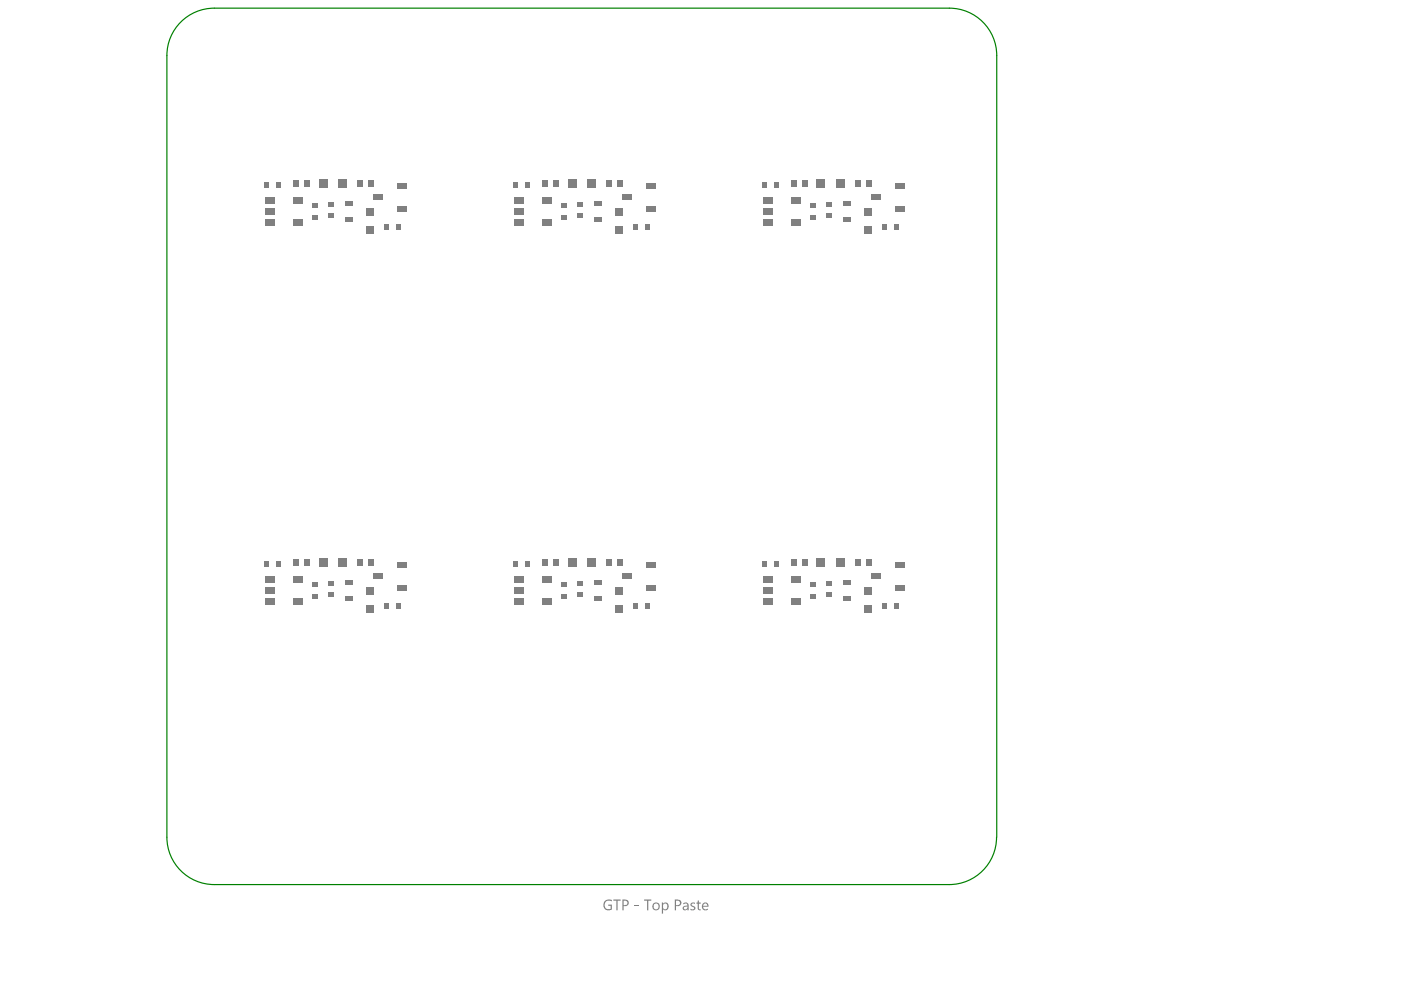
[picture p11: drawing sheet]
<svg xmlns="http://www.w3.org/2000/svg" width="297mm" height="210mm" viewBox="0 0 297 210" stroke-linecap="round" stroke-linejoin="round" font-family="sans-serif">
<path d="M211.3 177.5a10 10 0 0 1-10.1 10.1h-155.8a10 10 0 0 1-10-10.1v-165.7a10 10 0 0 1 10-10.1h155.9a10 10 0 0 1 10 10.1v165.7" fill="none" stroke="#008000" stroke-width=".25"/>
<g fill="#808080">
<path d="M128.1 191.2l.4-.4 .3-.1 .9 .1v.3l-.2-.1a.91 .91 0 0 0-1.3 .9 .91 .91 0 0 0 1.3 .8v-.6h-.5v-.3h.7v1l-.4 .1a1.12 1.12 0 0 1-1.2-.3 1.12 1.12 0 0 1 0-1.4z"/>
<path d="M130 190.7h1.6v.3h-.7v2h-.2v-2h-.7z"/>
<path d="M134.5 192h.9v.2h-.9z"/>
<path d="M136.6 190.7h1.5v.3h-.6v2h-.3v-2h-.6z"/>
<path d="M146.5 191.5l.3-.1h.4l.1 .3a.39 .39 0 0 0-.4-.2 .39 .39 0 0 0-.3 .4l.2 .2a.53 .53 0 0 1 .6 .6 .53 .53 0 0 1-.8 .3l-.2-.1v-.3a.37 .37 0 0 0 .5 .2 .37 .37 0 0 0 .2-.4l-.2-.1a.59 .59 0 0 1-.4-.8z"/>
<path d="M147.9 191l.3-.1v.5h.4v.2h-.4v1.1l.4 .1v.2h-.4l-.3-.2v-1.2h-.2v-.2h.2z"/>
<path d="M132.2 191v.9h.3a.48 .48 0 0 0 .6-.4 .48 .48 0 0 0-.6-.5zM132 190.7h.6a.71 .71 0 0 1 .7 .8 .71 .71 0 0 1-.8 .6h-.3v.9h-.2z"/>
<path d="M138.7 191.7l-.1 .2a.58 .58 0 0 0 .3 .8 .58 .58 0 0 0 .8-.4 .58 .58 0 0 0-.5-.7zM138.3 192.2a.83 .83 0 0 1 1.6 0 .83 .83 0 0 1-1.6 0z"/>
<path d="M140.3 191.4h.3v.3a.69 .69 0 0 1 .9-.2 .69 .69 0 0 1 .2 .9v.1a.64 .64 0 0 1-.5 .5 .64 .64 0 0 1-.6-.2v.9h-.3zM140.6 191.7v.6a.49 .49 0 0 0 .6 .4 .49 .49 0 0 0 .3-.7 .48 .48 0 0 0-.4-.4 .48 .48 0 0 0-.5 .1z"/>
<path d="M143.3 191v.9h.4a.45 .45 0 0 0 .5-.5 .45 .45 0 0 0-.6-.4zM143.1 190.7h.6a.72 .72 0 0 1 .7 .5 .72 .72 0 0 1-.3 .9h-.8v.9h-.2z"/>
<path d="M145.1 192.3a.38 .38 0 0 0 .3 .5 .38 .38 0 0 0 .4-.5v-.1zM144.9 191.5a.64 .64 0 0 1 .7-.2 .64 .64 0 0 1 .4 .6v1.1h-.2v-.2a.52 .52 0 0 1-.9 .1 .52 .52 0 0 1 .3-.8l.6-.1a.43 .43 0 0 0-.3-.4 .43 .43 0 0 0-.4 .1h-.2z"/>
<path d="M149.1 191.8v.3h.9a.45 .45 0 0 0-.4-.5 .45 .45 0 0 0-.5 .2zM149 191.5a.73 .73 0 0 1 .9-.1 .73 .73 0 0 1 .3 .8h-1.1a.59 .59 0 0 0 .4 .6 .59 .59 0 0 0 .6-.2v.3h-.2a.85 .85 0 0 1-1-.3 .85 .85 0 0 1 .1-1.1z"/>
</g>
<g fill="#808080">
<path d="M73.3 42.5h1.5v1.1h-1.5z" fill-rule="evenodd"/>
<path d="M73.3 46.1h1.5v1h-1.5z" fill-rule="evenodd"/>
<path d="M81.5 47.5h1v1.1h-1z" fill-rule="evenodd"/>
<path d="M84 47.5h1v1.1h-1z" fill-rule="evenodd"/>
<path d="M77.6 48h1.7v1.6h-1.7z" fill-rule="evenodd"/>
<path d="M77.6 44.1h1.7v1.6h-1.7z" fill-rule="evenodd"/>
<path d="M56.2 41.8h2.1v1.3h-2.1z" fill-rule="evenodd"/>
<path d="M56.2 44.2h2.1v1.3h-2.1z" fill-rule="evenodd"/>
<path d="M56.2 46.5h2.1v1.4h-2.1z" fill-rule="evenodd"/>
<path d="M62.2 46.5h2.1v1.4h-2.1z" fill-rule="evenodd"/>
<path d="M62.2 41.8h2.1v1.3h-2.1z" fill-rule="evenodd"/>
<path d="M58.6 38.6h1v1.1h-1z" fill-rule="evenodd"/>
<path d="M56 38.6h1.1v1.1h-1.1z" fill-rule="evenodd"/>
<path d="M79.2 41.3h1.9v1.1h-1.9z" fill-rule="evenodd"/>
<path d="M84.2 38.9h1.9v1.2h-1.9z" fill-rule="evenodd"/>
<path d="M84.2 43.7h1.9v1.1h-1.9z" fill-rule="evenodd"/>
<path d="M64.4 38.2h1.2v1.4h-1.2z" fill-rule="evenodd"/>
<path d="M62.2 38.2h1.2v1.4h-1.2z" fill-rule="evenodd"/>
<path d="M75.8 38.2h1.2v1.4h-1.2z" fill-rule="evenodd"/>
<path d="M78 38.2h1.2v1.4h-1.2z" fill-rule="evenodd"/>
<path d="M69.5 45.3h1.2v1h-1.2z" fill-rule="evenodd"/>
<path d="M69.5 42.8h1.2v1h-1.2z" fill-rule="evenodd"/>
<path d="M66.2 45.6h1.1v1h-1.1z" fill-rule="evenodd"/>
<path d="M66.2 43.1h1.1v1h-1.1z" fill-rule="evenodd"/>
<path d="M67.6 38h1.8v1.8h-1.8z" fill-rule="evenodd"/>
<path d="M71.8 38h1.7v1.8h-1.7z" fill-rule="evenodd"/>
<path d="M73.3 122.9h1.5v1h-1.5z" fill-rule="evenodd"/>
<path d="M73.3 126.4h1.5v1h-1.5z" fill-rule="evenodd"/>
<path d="M81.5 127.9h1v1.1h-1z" fill-rule="evenodd"/>
<path d="M84 127.9h1v1.1h-1z" fill-rule="evenodd"/>
<path d="M77.6 128.4h1.7v1.5h-1.7z" fill-rule="evenodd"/>
<path d="M77.6 124.5h1.7v1.5h-1.7z" fill-rule="evenodd"/>
<path d="M56.2 122.1h2.1v1.4h-2.1z" fill-rule="evenodd"/>
<path d="M56.2 124.5h2.1v1.4h-2.1z" fill-rule="evenodd"/>
<path d="M56.2 126.9h2.1v1.4h-2.1z" fill-rule="evenodd"/>
<path d="M62.2 126.9h2.1v1.4h-2.1z" fill-rule="evenodd"/>
<path d="M62.2 122.1h2.1v1.4h-2.1z" fill-rule="evenodd"/>
<path d="M58.6 118.9h1v1.2h-1z" fill-rule="evenodd"/>
<path d="M56 118.9h1.1v1.2h-1.1z" fill-rule="evenodd"/>
<path d="M79.2 121.6h1.9v1.2h-1.9z" fill-rule="evenodd"/>
<path d="M84.2 119.3h1.9v1.1h-1.9z" fill-rule="evenodd"/>
<path d="M84.2 124h1.9v1.2h-1.9z" fill-rule="evenodd"/>
<path d="M64.4 118.5h1.2v1.5h-1.2z" fill-rule="evenodd"/>
<path d="M62.2 118.5h1.2v1.5h-1.2z" fill-rule="evenodd"/>
<path d="M75.8 118.5h1.2v1.5h-1.2z" fill-rule="evenodd"/>
<path d="M78 118.5h1.2v1.5h-1.2z" fill-rule="evenodd"/>
<path d="M69.5 125.6h1.2v1h-1.2z" fill-rule="evenodd"/>
<path d="M69.5 123.1h1.2v1h-1.2z" fill-rule="evenodd"/>
<path d="M66.2 125.9h1.1v1h-1.1z" fill-rule="evenodd"/>
<path d="M66.2 123.4h1.1v1h-1.1z" fill-rule="evenodd"/>
<path d="M67.6 118.4h1.8v1.7h-1.8z" fill-rule="evenodd"/>
<path d="M71.8 118.4h1.7v1.7h-1.7z" fill-rule="evenodd"/>
<path d="M126.1 42.5h1.5v1.1h-1.5z" fill-rule="evenodd"/>
<path d="M126.1 46.1h1.5v1h-1.5z" fill-rule="evenodd"/>
<path d="M134.3 47.5h1v1.1h-1z" fill-rule="evenodd"/>
<path d="M136.8 47.5h1v1.1h-1z" fill-rule="evenodd"/>
<path d="M130.4 48h1.6v1.6h-1.6z" fill-rule="evenodd"/>
<path d="M130.4 44.1h1.6v1.6h-1.6z" fill-rule="evenodd"/>
<path d="M109 41.8h2.1v1.3h-2.1z" fill-rule="evenodd"/>
<path d="M109 44.2h2.1v1.3h-2.1z" fill-rule="evenodd"/>
<path d="M109 46.5h2.1v1.4h-2.1z" fill-rule="evenodd"/>
<path d="M115 46.5h2.1v1.4h-2.1z" fill-rule="evenodd"/>
<path d="M115 41.8h2.1v1.3h-2.1z" fill-rule="evenodd"/>
<path d="M111.3 38.6h1v1.1h-1z" fill-rule="evenodd"/>
<path d="M108.8 38.6h1v1.1h-1z" fill-rule="evenodd"/>
<path d="M132 41.3h1.9v1.1h-1.9z" fill-rule="evenodd"/>
<path d="M137 38.9h1.9v1.2h-1.9z" fill-rule="evenodd"/>
<path d="M137 43.7h1.9v1.1h-1.9z" fill-rule="evenodd"/>
<path d="M117.2 38.2h1.2v1.4h-1.2z" fill-rule="evenodd"/>
<path d="M115 38.2h1.2v1.4h-1.2z" fill-rule="evenodd"/>
<path d="M128.5 38.2h1.2v1.4h-1.2z" fill-rule="evenodd"/>
<path d="M130.8 38.2h1.2v1.4h-1.2z" fill-rule="evenodd"/>
<path d="M122.3 45.3h1.1v1h-1.1z" fill-rule="evenodd"/>
<path d="M122.3 42.8h1.1v1h-1.1z" fill-rule="evenodd"/>
<path d="M119 45.6h1.1v1h-1.1z" fill-rule="evenodd"/>
<path d="M119 43.1h1.1v1h-1.1z" fill-rule="evenodd"/>
<path d="M120.4 38h1.8v1.8h-1.8z" fill-rule="evenodd"/>
<path d="M124.6 38h1.7v1.8h-1.7z" fill-rule="evenodd"/>
<path d="M126.1 122.9h1.5v1h-1.5z" fill-rule="evenodd"/>
<path d="M126.1 126.4h1.5v1h-1.5z" fill-rule="evenodd"/>
<path d="M134.3 127.9h1v1.1h-1z" fill-rule="evenodd"/>
<path d="M136.8 127.9h1v1.1h-1z" fill-rule="evenodd"/>
<path d="M130.4 128.4h1.6v1.5h-1.6z" fill-rule="evenodd"/>
<path d="M130.4 124.5h1.6v1.5h-1.6z" fill-rule="evenodd"/>
<path d="M109 122.1h2.1v1.4h-2.1z" fill-rule="evenodd"/>
<path d="M109 124.5h2.1v1.4h-2.1z" fill-rule="evenodd"/>
<path d="M109 126.9h2.1v1.4h-2.1z" fill-rule="evenodd"/>
<path d="M115 126.9h2.1v1.4h-2.1z" fill-rule="evenodd"/>
<path d="M115 122.1h2.1v1.4h-2.1z" fill-rule="evenodd"/>
<path d="M111.3 118.9h1v1.2h-1z" fill-rule="evenodd"/>
<path d="M108.8 118.9h1v1.2h-1z" fill-rule="evenodd"/>
<path d="M132 121.6h1.9v1.2h-1.9z" fill-rule="evenodd"/>
<path d="M137 119.3h1.9v1.1h-1.9z" fill-rule="evenodd"/>
<path d="M137 124h1.9v1.2h-1.9z" fill-rule="evenodd"/>
<path d="M117.2 118.5h1.2v1.5h-1.2z" fill-rule="evenodd"/>
<path d="M115 118.5h1.2v1.5h-1.2z" fill-rule="evenodd"/>
<path d="M128.5 118.5h1.2v1.5h-1.2z" fill-rule="evenodd"/>
<path d="M130.8 118.5h1.2v1.5h-1.2z" fill-rule="evenodd"/>
<path d="M122.3 125.6h1.1v1h-1.1z" fill-rule="evenodd"/>
<path d="M122.3 123.1h1.1v1h-1.1z" fill-rule="evenodd"/>
<path d="M119 125.9h1.1v1h-1.1z" fill-rule="evenodd"/>
<path d="M119 123.4h1.1v1h-1.1z" fill-rule="evenodd"/>
<path d="M120.4 118.4h1.8v1.7h-1.8z" fill-rule="evenodd"/>
<path d="M124.6 118.4h1.7v1.7h-1.7z" fill-rule="evenodd"/>
<path d="M178.9 42.5h1.5v1.1h-1.5z" fill-rule="evenodd"/>
<path d="M178.9 46.1h1.5v1h-1.5z" fill-rule="evenodd"/>
<path d="M187.1 47.5h1v1.1h-1z" fill-rule="evenodd"/>
<path d="M189.6 47.5h1v1.1h-1z" fill-rule="evenodd"/>
<path d="M183.2 48h1.6v1.6h-1.6z" fill-rule="evenodd"/>
<path d="M183.2 44.1h1.6v1.6h-1.6z" fill-rule="evenodd"/>
<path d="M161.7 41.8h2.2v1.3h-2.2z" fill-rule="evenodd"/>
<path d="M161.7 44.2h2.2v1.3h-2.2z" fill-rule="evenodd"/>
<path d="M161.7 46.5h2.2v1.4h-2.2z" fill-rule="evenodd"/>
<path d="M167.8 46.5h2.1v1.4h-2.1z" fill-rule="evenodd"/>
<path d="M167.8 41.8h2.1v1.3h-2.1z" fill-rule="evenodd"/>
<path d="M164.1 38.6h1v1.1h-1z" fill-rule="evenodd"/>
<path d="M161.6 38.6h1v1.1h-1z" fill-rule="evenodd"/>
<path d="M184.7 41.3h1.9v1.1h-1.9z" fill-rule="evenodd"/>
<path d="M189.8 38.9h1.9v1.2h-1.9z" fill-rule="evenodd"/>
<path d="M189.8 43.7h1.9v1.1h-1.9z" fill-rule="evenodd"/>
<path d="M170 38.2h1.2v1.4h-1.2z" fill-rule="evenodd"/>
<path d="M167.7 38.2h1.3v1.4h-1.3z" fill-rule="evenodd"/>
<path d="M181.3 38.2h1.2v1.4h-1.2z" fill-rule="evenodd"/>
<path d="M183.6 38.2h1.2v1.4h-1.2z" fill-rule="evenodd"/>
<path d="M175.1 45.3h1.1v1h-1.1z" fill-rule="evenodd"/>
<path d="M175.1 42.8h1.1v1h-1.1z" fill-rule="evenodd"/>
<path d="M171.8 45.6h1.1v1h-1.1z" fill-rule="evenodd"/>
<path d="M171.8 43.1h1.1v1h-1.1z" fill-rule="evenodd"/>
<path d="M173.2 38h1.7v1.8h-1.7z" fill-rule="evenodd"/>
<path d="M177.3 38h1.8v1.8h-1.8z" fill-rule="evenodd"/>
<path d="M178.9 122.9h1.5v1h-1.5z" fill-rule="evenodd"/>
<path d="M178.9 126.4h1.5v1h-1.5z" fill-rule="evenodd"/>
<path d="M187.1 127.9h1v1.1h-1z" fill-rule="evenodd"/>
<path d="M189.6 127.9h1v1.1h-1z" fill-rule="evenodd"/>
<path d="M183.2 128.4h1.6v1.5h-1.6z" fill-rule="evenodd"/>
<path d="M183.2 124.5h1.6v1.5h-1.6z" fill-rule="evenodd"/>
<path d="M161.7 122.1h2.2v1.4h-2.2z" fill-rule="evenodd"/>
<path d="M161.7 124.5h2.2v1.4h-2.2z" fill-rule="evenodd"/>
<path d="M161.7 126.9h2.2v1.4h-2.2z" fill-rule="evenodd"/>
<path d="M167.8 126.9h2.1v1.4h-2.1z" fill-rule="evenodd"/>
<path d="M167.8 122.1h2.1v1.4h-2.1z" fill-rule="evenodd"/>
<path d="M164.1 118.9h1v1.2h-1z" fill-rule="evenodd"/>
<path d="M161.6 118.9h1v1.2h-1z" fill-rule="evenodd"/>
<path d="M184.7 121.6h1.9v1.2h-1.9z" fill-rule="evenodd"/>
<path d="M189.8 119.3h1.9v1.1h-1.9z" fill-rule="evenodd"/>
<path d="M189.8 124h1.9v1.2h-1.9z" fill-rule="evenodd"/>
<path d="M170 118.5h1.2v1.5h-1.2z" fill-rule="evenodd"/>
<path d="M167.7 118.5h1.3v1.5h-1.3z" fill-rule="evenodd"/>
<path d="M181.3 118.5h1.2v1.5h-1.2z" fill-rule="evenodd"/>
<path d="M183.6 118.5h1.2v1.5h-1.2z" fill-rule="evenodd"/>
<path d="M175.1 125.6h1.1v1h-1.1z" fill-rule="evenodd"/>
<path d="M175.1 123.1h1.1v1h-1.1z" fill-rule="evenodd"/>
<path d="M171.8 125.9h1.1v1h-1.1z" fill-rule="evenodd"/>
<path d="M171.8 123.4h1.1v1h-1.1z" fill-rule="evenodd"/>
<path d="M173.2 118.4h1.7v1.7h-1.7z" fill-rule="evenodd"/>
<path d="M177.3 118.4h1.8v1.7h-1.8z" fill-rule="evenodd"/>
</g>
</svg>
